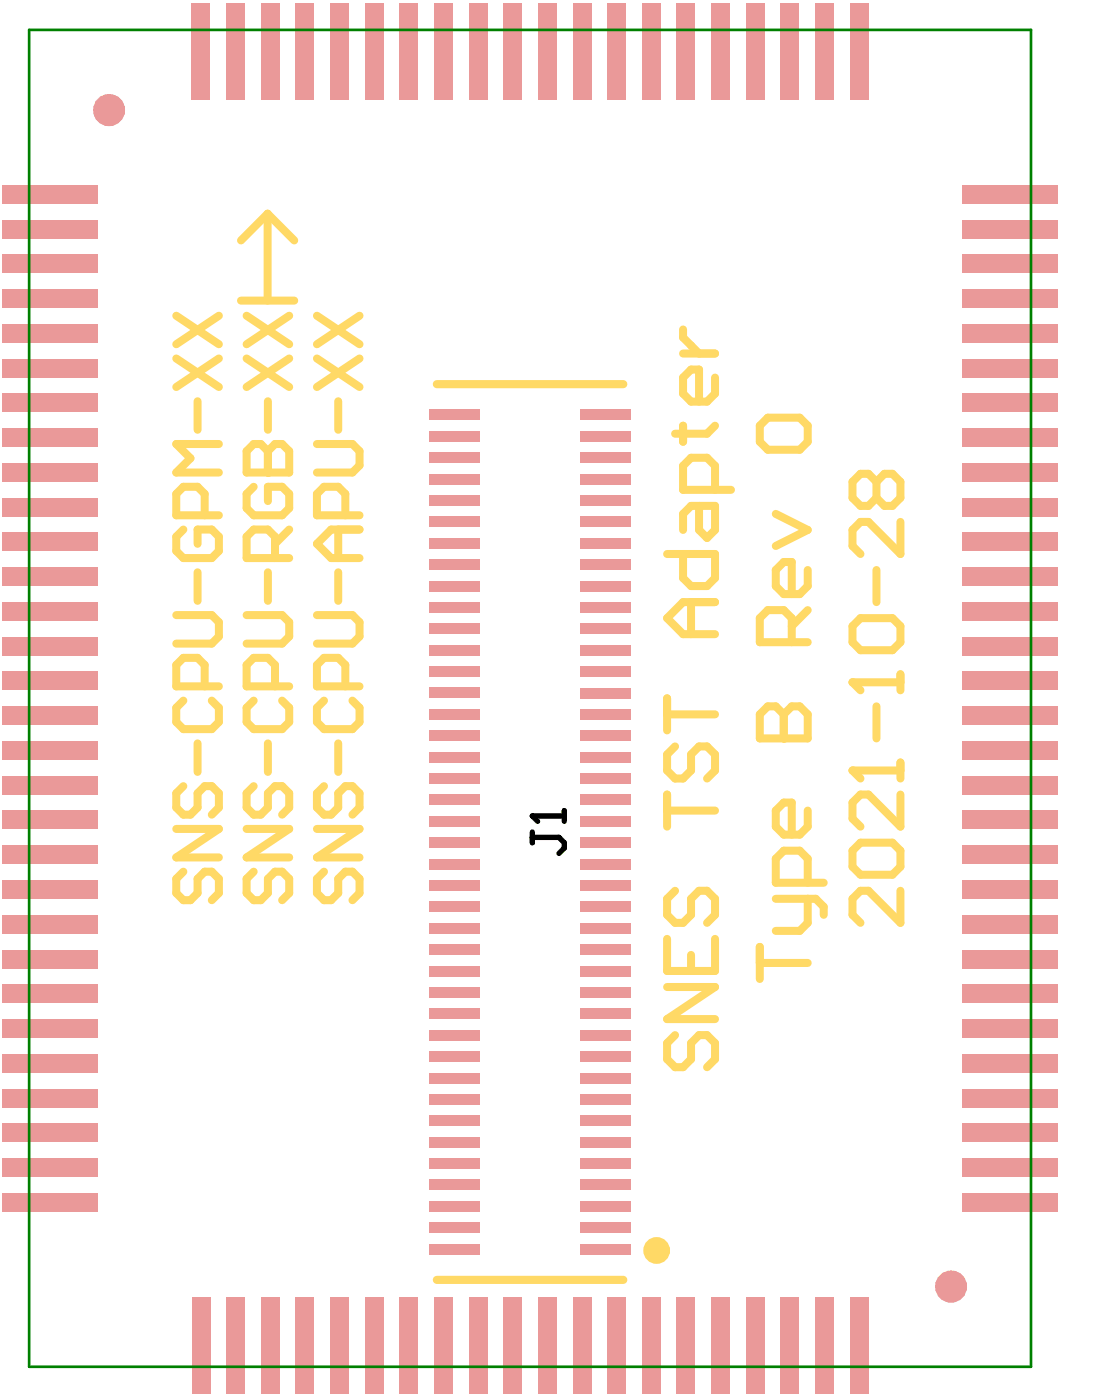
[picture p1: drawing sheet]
<svg xmlns="http://www.w3.org/2000/svg" width="68mm" height="87mm" viewBox="0 0 68 87" stroke-linecap="round" stroke-linejoin="round" font-family="sans-serif">
<g fill="none" stroke="#ea9999" stroke-width="1">
<circle cx="6.8" cy="6.9" r=".5"/>
<circle cx="59.2" cy="80.1" r=".5"/>
</g>
<g fill="#ea9999">
<path d="M26.7 30.8h3.2v.7h-3.2z" fill-rule="evenodd"/>
<path d="M26.7 32.1h3.2v.7h-3.2z" fill-rule="evenodd"/>
<path d="M26.7 33.5h3.2v.6h-3.2z" fill-rule="evenodd"/>
<path d="M26.7 25.5h3.2v.7h-3.2z" fill-rule="evenodd"/>
<path d="M26.7 26.8h3.2v.7h-3.2z" fill-rule="evenodd"/>
<path d="M26.7 28.2h3.2v.6h-3.2z" fill-rule="evenodd"/>
<path d="M26.7 29.5h3.2v.7h-3.2z" fill-rule="evenodd"/>
<path d="M36.1 30.8h3.1v.7h-3.1z" fill-rule="evenodd"/>
<path d="M36.1 32.1h3.1v.7h-3.1z" fill-rule="evenodd"/>
<path d="M36.1 33.5h3.1v.6h-3.1z" fill-rule="evenodd"/>
<path d="M36.1 25.5h3.1v.7h-3.1z" fill-rule="evenodd"/>
<path d="M36.1 26.8h3.1v.7h-3.1z" fill-rule="evenodd"/>
<path d="M36.1 28.2h3.1v.6h-3.1z" fill-rule="evenodd"/>
<path d="M36.1 29.5h3.1v.7h-3.1z" fill-rule="evenodd"/>
<path d="M36.1 38.8h3.1v.7h-3.1z" fill-rule="evenodd"/>
<path d="M26.7 38.8h3.2v.7h-3.2z" fill-rule="evenodd"/>
<path d="M26.7 37.5h3.2v.6h-3.2z" fill-rule="evenodd"/>
<path d="M36.1 37.5h3.1v.6h-3.1z" fill-rule="evenodd"/>
<path d="M26.7 36.1h3.2v.7h-3.2z" fill-rule="evenodd"/>
<path d="M36.1 36.1h3.1v.7h-3.1z" fill-rule="evenodd"/>
<path d="M26.7 34.8h3.2v.7h-3.2z" fill-rule="evenodd"/>
<path d="M36.1 34.8h3.1v.7h-3.1z" fill-rule="evenodd"/>
<path d="M36.1 44.1h3.1v.7h-3.1z" fill-rule="evenodd"/>
<path d="M26.7 44.1h3.2v.7h-3.2z" fill-rule="evenodd"/>
<path d="M26.7 42.8h3.2v.7h-3.2z" fill-rule="evenodd"/>
<path d="M36.1 42.8h3.1v.7h-3.1z" fill-rule="evenodd"/>
<path d="M26.7 41.5h3.2v.6h-3.2z" fill-rule="evenodd"/>
<path d="M36.1 41.5h3.1v.6h-3.1z" fill-rule="evenodd"/>
<path d="M26.7 40.1h3.2v.7h-3.2z" fill-rule="evenodd"/>
<path d="M36.1 40.1h3.1v.7h-3.1z" fill-rule="evenodd"/>
<path d="M36.1 49.5h3.1v.6h-3.1z" fill-rule="evenodd"/>
<path d="M26.7 49.5h3.2v.6h-3.2z" fill-rule="evenodd"/>
<path d="M26.7 48.1h3.2v.7h-3.2z" fill-rule="evenodd"/>
<path d="M36.1 48.1h3.1v.7h-3.1z" fill-rule="evenodd"/>
<path d="M26.7 46.8h3.2v.7h-3.2z" fill-rule="evenodd"/>
<path d="M36.1 46.8h3.1v.7h-3.1z" fill-rule="evenodd"/>
<path d="M26.7 45.5h3.2v.6h-3.2z" fill-rule="evenodd"/>
<path d="M36.1 45.5h3.1v.6h-3.1z" fill-rule="evenodd"/>
<path d="M36.1 54.8h3.1v.6h-3.1z" fill-rule="evenodd"/>
<path d="M26.7 54.8h3.2v.6h-3.2z" fill-rule="evenodd"/>
<path d="M26.7 53.4h3.2v.7h-3.2z" fill-rule="evenodd"/>
<path d="M36.1 53.4h3.1v.7h-3.1z" fill-rule="evenodd"/>
<path d="M26.7 52.1h3.2v.7h-3.2z" fill-rule="evenodd"/>
<path d="M36.1 52.1h3.1v.7h-3.1z" fill-rule="evenodd"/>
<path d="M26.7 50.8h3.2v.7h-3.2z" fill-rule="evenodd"/>
<path d="M36.1 50.8h3.1v.7h-3.1z" fill-rule="evenodd"/>
<path d="M36.1 60.1h3.1v.7h-3.1z" fill-rule="evenodd"/>
<path d="M26.7 60.1h3.2v.7h-3.2z" fill-rule="evenodd"/>
<path d="M26.7 58.8h3.2v.6h-3.2z" fill-rule="evenodd"/>
<path d="M36.1 58.8h3.1v.6h-3.1z" fill-rule="evenodd"/>
<path d="M26.7 57.4h3.2v.7h-3.2z" fill-rule="evenodd"/>
<path d="M36.1 57.4h3.1v.7h-3.1z" fill-rule="evenodd"/>
<path d="M26.7 56.1h3.2v.7h-3.2z" fill-rule="evenodd"/>
<path d="M36.1 56.1h3.1v.7h-3.1z" fill-rule="evenodd"/>
<path d="M36.1 65.4h3.1v.7h-3.1z" fill-rule="evenodd"/>
<path d="M26.7 65.4h3.2v.7h-3.2z" fill-rule="evenodd"/>
<path d="M26.7 64.1h3.2v.7h-3.2z" fill-rule="evenodd"/>
<path d="M36.1 64.1h3.1v.7h-3.1z" fill-rule="evenodd"/>
<path d="M26.7 62.8h3.2v.6h-3.2z" fill-rule="evenodd"/>
<path d="M36.1 62.8h3.1v.6h-3.1z" fill-rule="evenodd"/>
<path d="M26.7 61.4h3.2v.7h-3.2z" fill-rule="evenodd"/>
<path d="M36.1 61.4h3.1v.7h-3.1z" fill-rule="evenodd"/>
<path d="M36.1 70.8h3.1v.6h-3.1z" fill-rule="evenodd"/>
<path d="M26.7 70.8h3.2v.6h-3.2z" fill-rule="evenodd"/>
<path d="M26.7 69.4h3.2v.7h-3.2z" fill-rule="evenodd"/>
<path d="M36.1 69.4h3.1v.7h-3.1z" fill-rule="evenodd"/>
<path d="M26.7 68.1h3.2v.7h-3.2z" fill-rule="evenodd"/>
<path d="M36.1 68.1h3.1v.7h-3.1z" fill-rule="evenodd"/>
<path d="M26.7 66.8h3.2v.6h-3.2z" fill-rule="evenodd"/>
<path d="M36.1 66.8h3.1v.6h-3.1z" fill-rule="evenodd"/>
<path d="M36.1 72.1h3.1v.7h-3.1z" fill-rule="evenodd"/>
<path d="M26.7 72.1h3.2v.7h-3.2z" fill-rule="evenodd"/>
<path d="M36.1 73.4h3.1v.7h-3.1z" fill-rule="evenodd"/>
<path d="M26.7 73.4h3.2v.7h-3.2z" fill-rule="evenodd"/>
<path d="M36.1 74.8h3.1v.6h-3.1z" fill-rule="evenodd"/>
<path d="M26.7 74.8h3.2v.6h-3.2z" fill-rule="evenodd"/>
<path d="M36.1 77.4h3.1v.7h-3.1z" fill-rule="evenodd"/>
<path d="M26.7 76.1h3.2v.6h-3.2z" fill-rule="evenodd"/>
<path d="M26.7 77.4h3.2v.7h-3.2z" fill-rule="evenodd"/>
<path d="M36.1 76.1h3.1v.6h-3.1z" fill-rule="evenodd"/>
<path d="M.2 13.7h5.9v1.1h-5.9z" fill-rule="evenodd"/>
<path d="M.2 11.5h5.9v1.2h-5.9z" fill-rule="evenodd"/>
<path d="M.2 15.8h5.9v1.2h-5.9z" fill-rule="evenodd"/>
<path d="M.2 20.2h5.9v1.1h-5.9z" fill-rule="evenodd"/>
<path d="M.2 18h5.9v1.2h-5.9z" fill-rule="evenodd"/>
<path d="M.2 24.5h5.9v1.2h-5.9z" fill-rule="evenodd"/>
<path d="M.2 22.3h5.9v1.2h-5.9z" fill-rule="evenodd"/>
<path d="M.2 28.8h5.9v1.2h-5.9z" fill-rule="evenodd"/>
<path d="M.2 26.7h5.9v1.1h-5.9z" fill-rule="evenodd"/>
<path d="M.2 33.1h5.9v1.2h-5.9z" fill-rule="evenodd"/>
<path d="M.2 31h5.9v1.1h-5.9z" fill-rule="evenodd"/>
<path d="M.2 37.5h5.9v1.1h-5.9z" fill-rule="evenodd"/>
<path d="M.2 35.3h5.9v1.2h-5.9z" fill-rule="evenodd"/>
<path d="M.2 41.8h5.9v1.2h-5.9z" fill-rule="evenodd"/>
<path d="M.2 39.6h5.9v1.2h-5.9z" fill-rule="evenodd"/>
<path d="M.2 69.9h5.9v1.2h-5.9z" fill-rule="evenodd"/>
<path d="M.2 72.1h5.9v1.2h-5.9z" fill-rule="evenodd"/>
<path d="M.2 65.6h5.9v1.2h-5.9z" fill-rule="evenodd"/>
<path d="M.2 67.8h5.9v1.1h-5.9z" fill-rule="evenodd"/>
<path d="M.2 61.3h5.9v1.1h-5.9z" fill-rule="evenodd"/>
<path d="M.2 63.4h5.9v1.2h-5.9z" fill-rule="evenodd"/>
<path d="M.2 56.9h5.9v1.2h-5.9z" fill-rule="evenodd"/>
<path d="M.2 59.1h5.9v1.2h-5.9z" fill-rule="evenodd"/>
<path d="M.2 52.6h5.9v1.2h-5.9z" fill-rule="evenodd"/>
<path d="M.2 54.8h5.9v1.1h-5.9z" fill-rule="evenodd"/>
<path d="M.2 48.3h5.9v1.2h-5.9z" fill-rule="evenodd"/>
<path d="M.2 50.5h5.9v1.1h-5.9z" fill-rule="evenodd"/>
<path d="M.2 46.1h5.9v1.2h-5.9z" fill-rule="evenodd"/>
<path d="M.2 44h5.9v1.1h-5.9z" fill-rule="evenodd"/>
<path d="M.2 74.3h5.9v1.1h-5.9z" fill-rule="evenodd"/>
<path d="M44.3 80.7h1.1v6h-1.1z" fill-rule="evenodd"/>
<path d="M46.4 80.7h1.2v6h-1.2z" fill-rule="evenodd"/>
<path d="M50.7 80.7h1.2v6h-1.2z" fill-rule="evenodd"/>
<path d="M48.6 80.7h1.1v6h-1.1z" fill-rule="evenodd"/>
<path d="M52.9 80.7h1.1v6h-1.1z" fill-rule="evenodd"/>
<path d="M39.9 80.7h1.2v6h-1.2z" fill-rule="evenodd"/>
<path d="M42.1 80.7h1.2v6h-1.2z" fill-rule="evenodd"/>
<path d="M35.6 80.7h1.2v6h-1.2z" fill-rule="evenodd"/>
<path d="M37.8 80.7h1.1v6h-1.1z" fill-rule="evenodd"/>
<path d="M31.3 80.7h1.2v6h-1.2z" fill-rule="evenodd"/>
<path d="M33.5 80.7h1.1v6h-1.1z" fill-rule="evenodd"/>
<path d="M27 80.7h1.2v6h-1.2z" fill-rule="evenodd"/>
<path d="M29.2 80.7h1.1v6h-1.1z" fill-rule="evenodd"/>
<path d="M22.7 80.7h1.2v6h-1.2z" fill-rule="evenodd"/>
<path d="M24.9 80.7h1.1v6h-1.1z" fill-rule="evenodd"/>
<path d="M18.4 80.7h1.2v6h-1.2z" fill-rule="evenodd"/>
<path d="M20.5 80.7h1.2v6h-1.2z" fill-rule="evenodd"/>
<path d="M16.2 80.7h1.2v6h-1.2z" fill-rule="evenodd"/>
<path d="M11.9 80.7h1.2v6h-1.2z" fill-rule="evenodd"/>
<path d="M14.1 80.7h1.1v6h-1.1z" fill-rule="evenodd"/>
<path d="M50.7 .2h1.2v6h-1.2z" fill-rule="evenodd"/>
<path d="M52.9 .2h1.1v6h-1.1z" fill-rule="evenodd"/>
<path d="M48.6 .2h1.1v6h-1.1z" fill-rule="evenodd"/>
<path d="M44.3 .2h1.1v6h-1.1z" fill-rule="evenodd"/>
<path d="M46.4 .2h1.2v6h-1.2z" fill-rule="evenodd"/>
<path d="M39.9 .2h1.2v6h-1.2z" fill-rule="evenodd"/>
<path d="M42.1 .2h1.2v6h-1.2z" fill-rule="evenodd"/>
<path d="M35.6 .2h1.2v6h-1.2z" fill-rule="evenodd"/>
<path d="M37.8 .2h1.1v6h-1.1z" fill-rule="evenodd"/>
<path d="M31.3 .2h1.2v6h-1.2z" fill-rule="evenodd"/>
<path d="M33.5 .2h1.1v6h-1.1z" fill-rule="evenodd"/>
<path d="M27 .2h1.2v6h-1.2z" fill-rule="evenodd"/>
<path d="M29.2 .2h1.1v6h-1.1z" fill-rule="evenodd"/>
<path d="M22.7 .2h1.2v6h-1.2z" fill-rule="evenodd"/>
<path d="M24.9 .2h1.1v6h-1.1z" fill-rule="evenodd"/>
<path d="M11.9 .2h1.2v6h-1.2z" fill-rule="evenodd"/>
<path d="M16.2 .2h1.2v6h-1.2z" fill-rule="evenodd"/>
<path d="M14.1 .2h1.1v6h-1.1z" fill-rule="evenodd"/>
<path d="M18.4 .2h1.2v6h-1.2z" fill-rule="evenodd"/>
<path d="M20.5 .2h1.2v6h-1.2z" fill-rule="evenodd"/>
<path d="M59.8 11.5h6v1.2h-6z" fill-rule="evenodd"/>
<path d="M59.8 41.8h6v1.2h-6z" fill-rule="evenodd"/>
<path d="M59.8 39.6h6v1.2h-6z" fill-rule="evenodd"/>
<path d="M59.8 35.3h6v1.2h-6z" fill-rule="evenodd"/>
<path d="M59.8 37.5h6v1.1h-6z" fill-rule="evenodd"/>
<path d="M59.8 31h6v1.1h-6z" fill-rule="evenodd"/>
<path d="M59.8 33.1h6v1.2h-6z" fill-rule="evenodd"/>
<path d="M59.8 26.7h6v1.1h-6z" fill-rule="evenodd"/>
<path d="M59.8 28.8h6v1.2h-6z" fill-rule="evenodd"/>
<path d="M59.8 22.3h6v1.2h-6z" fill-rule="evenodd"/>
<path d="M59.8 24.5h6v1.2h-6z" fill-rule="evenodd"/>
<path d="M59.8 18h6v1.2h-6z" fill-rule="evenodd"/>
<path d="M59.8 20.2h6v1.1h-6z" fill-rule="evenodd"/>
<path d="M59.8 13.7h6v1.1h-6z" fill-rule="evenodd"/>
<path d="M59.8 15.8h6v1.2h-6z" fill-rule="evenodd"/>
<path d="M59.8 46.1h6v1.2h-6z" fill-rule="evenodd"/>
<path d="M59.8 44h6v1.1h-6z" fill-rule="evenodd"/>
<path d="M59.8 50.5h6v1.1h-6z" fill-rule="evenodd"/>
<path d="M59.8 48.3h6v1.2h-6z" fill-rule="evenodd"/>
<path d="M59.8 54.8h6v1.1h-6z" fill-rule="evenodd"/>
<path d="M59.8 52.6h6v1.2h-6z" fill-rule="evenodd"/>
<path d="M59.8 59.1h6v1.2h-6z" fill-rule="evenodd"/>
<path d="M59.8 56.9h6v1.2h-6z" fill-rule="evenodd"/>
<path d="M59.8 63.4h6v1.2h-6z" fill-rule="evenodd"/>
<path d="M59.8 61.3h6v1.1h-6z" fill-rule="evenodd"/>
<path d="M59.8 67.8h6v1.1h-6z" fill-rule="evenodd"/>
<path d="M59.8 65.6h6v1.2h-6z" fill-rule="evenodd"/>
<path d="M59.8 69.9h6v1.2h-6z" fill-rule="evenodd"/>
<path d="M59.8 74.3h6v1.1h-6z" fill-rule="evenodd"/>
<path d="M59.8 72.1h6v1.2h-6z" fill-rule="evenodd"/>
</g>
<path d="M27.2 23.9h11.6M27.2 79.7h11.6" fill="none" stroke="#ffd966" stroke-width=".51"/>
<g fill="none" stroke="#ffd966" stroke-width=".5">
<path d="M15 18.7h3.3M16.7 13.3l1.6 1.7M16.7 13.3v5.4M16.7 13.3l-1.7 1.7M41.5 34.5h3v1.5l-.5 .5h-1l-.5-.5v-1.5M42.5 20.5v.5l1 1M42.5 26.5v1M42.5 22h2M43 37.5v2M43.5 31.5v1.5l.5 .5 .5-.5v-1.5h-1.5l-.5 .5v1M44.5 23.5v1l-.5 .5h-1l-.5-.5v-1l.5-.5h.5v2M44.5 30.5v-1.5l-.5-.5h-1l-.5 .5v1.5h3"/>
<path d="M44.5 37.5h-2l-1 1 1 1h2M44.5 26.5l-.5 .5h-2M41.5 43.5v2M41.5 49.5v1.9M41.5 58.4v2h3v-2M41.5 50.5h3M41.5 44.5h3M42 46.5l-.5 .5v1l.5 .5h.5l.5-.5v-1l.5-.5h.5l.5 .5v1l-.5 .5M42 55.4l-.5 .5v1l.5 .5h.5l.5-.5v-1l.5-.5h.5l.5 .5v1l-.5 .5M43 59.4v1M47.3 58.9v2M47.3 59.9h3"/>
<path d="M47.3 46h3v-1.5l-.5-.5h-.5l-.5 .5v1.5M48.3 55.9h2.5l.4 .5v.5M50.3 55.9v1.5l-.5 .5h-1.5M50.3 50.5v.9l-.5 .5h-1l-.5-.5v-.9l.5-.5h.5v1.9M50.3 54.9v-1.5l-.5-.5h-1l-.5 .5v1.5h2.9M41.5 61.4h3l-3 2h3M42 64.4l-.5 .5v1l.5 .5h.5l.5-.5v-1l.5-.5h.5l.5 .5v1l-.5 .5"/>
</g>
<circle cx="48.8" cy="46" r=".25" fill="#ffd966"/>
<path d="M47.8 26h2l.5 .5v1l-.5 .5h-2l-.5-.5v-1zM48.3 32l2 1-2 1M49.3 40v-1.5l-.5-.5h-1l-.5 .5v1.5h3M50.3 35.5v1l-.5 .5h-1l-.5-.5v-1l.5-.5h.5v2M50.3 38l-1 1M47.3 46v-1.5l.5-.5h.5l.5 .5v1.5M53 48h3M53.5 52.4h2l.5 .5v1l-.5 .5h-2l-.5-.5v-1zM56 47.5v1M56 49.5v1.9l-2-1.9h-.5l-.5 .5v1l.5 .4M56 55.4v2l-2-2h-.5l-.5 .5v1l.5 .5" fill="none" stroke="#ffd966" stroke-width=".5"/>
<circle cx="53" cy="48" r=".25" fill="#ffd966"/>
<path d="M53 48l.5 .5M53 42.5h3M54.5 44v2M56 42v1" fill="none" stroke="#ffd966" stroke-width=".5"/>
<circle cx="53" cy="42.5" r=".25" fill="#ffd966"/>
<g fill="none" stroke="#ffd966" stroke-width=".5">
<path d="M11 19.7l2.6 1.7M13.6 19.7l-2.6 1.7M11 38.3h2.2l.4 .4v.9l-.4 .5h-2.2M11 22.3l2.6 1.8M11.4 33l-.4 .4v.9l.4 .4h1.8l.4-.4v-.9l-.4-.4h-.9v.8M12.3 25v1.7M12.3 35.6v1.8M12.7 32.1v-1.4l-.4-.4h-.9l-.4 .4v1.4h2.6M13.6 27.6h-2.6l.9 .9-.9 .9h2.6M13.6 22.3l-2.6 1.8M15.3 38.3h2.3l.4 .4v.9l-.4 .5h-2.3M15.3 29.4h2.7v-1.3l-.4-.5h-.5l-.4 .5v1.3"/>
<path d="M15.8 30.3l-.5 .4v.9l.5 .5h1.8l.4-.5v-.9l-.4-.4h-.9v.9M16.7 35.6v1.8M17.1 34.7v-1.3l-.4-.4h-.9l-.5 .4v1.3h2.7M18 33l-.9 .8M53.5 38.5h2l.5 .5v1l-.5 .5h-2l-.5-.5v-1zM54.5 30l-.5-.5h-.5l-.5 .5v1l.5 .5h.5l.5-.5M54.5 30l.5-.5h.5l.5 .5v1l-.5 .5h-.5l-.5-.5M54.5 30v1M54.5 35.5v2M56 32.5v2l-2-2h-.5l-.5 .5v1l.5 .5M11 51.6h2.6l-2.6 1.8h2.6M11.4 54.3l-.4 .4v.9l.4 .4h.5l.4-.4v-.9l.4-.4h.5l.4 .4v.9l-.4 .4"/>
<path d="M11.4 43.6l-.4 .5v.8l.4 .5h1.8l.4-.5v-.8l-.4-.5M11.4 48.9l-.4 .5v.9l.4 .4h.5l.4-.4v-.9l.4-.5h.5l.4 .5v.9l-.4 .4M12.3 46.3v1.7M12.7 42.7v-1.3l-.4-.5h-.9l-.4 .5v1.3h2.6M15.3 51.6h2.7l-2.7 1.8h2.7M15.8 54.3l-.5 .4v.9l.5 .4h.4l.5-.4v-.9l.4-.4h.5l.4 .4v.9l-.4 .4M15.8 48.9l-.5 .5v.9l.5 .4h.4l.5-.4v-.9l.4-.5h.5l.4 .5v.9l-.4 .4M15.8 43.6l-.5 .5v.8l.5 .5h1.8l.4-.5v-.8l-.4-.5M16.7 46.3v1.7M17.1 42.7v-1.3l-.4-.5h-.9l-.5 .5v1.3h2.7M53 42.5l.5 .5"/>
</g>
<circle cx="16.7" cy="29.4" r=".25" fill="#ffd966"/>
<g fill="none" stroke="#ffd966" stroke-width=".5">
<path d="M15.3 19.7l2.7 1.7M18 19.7l-2.7 1.7M19.7 19.7l2.7 1.7M22.4 19.7l-2.7 1.7M15.3 29.4v-1.3l.5-.5h.4l.5 .5v1.3M15.3 22.3l2.7 1.8M16.7 25v1.7M18 22.3l-2.7 1.8M19.7 27.6h2.2l.5 .5v.9l-.5 .4h-2.2M19.7 38.3h2.2l.5 .4v.9l-.5 .5h-2.2M19.7 22.3l2.7 1.8M21 25v1.7"/>
<path d="M21 33v1.7M21 35.6v1.8M21.5 32.1v-1.4l-.5-.4h-.8l-.5 .4v1.4h2.7M22.4 33h-1.8l-.9 .8 .9 .9h1.8M22.4 22.3l-2.7 1.8M19.7 51.6h2.7l-2.7 1.8h2.7M20.2 54.3l-.5 .4v.9l.5 .4h.4l.4-.4v-.9l.5-.4h.4l.5 .4v.9l-.5 .4M20.2 43.6l-.5 .5v.8l.5 .5h1.7l.5-.5v-.8l-.5-.5M20.2 48.9l-.5 .5v.9l.5 .4h.4l.4-.4v-.9l.5-.5h.4l.5 .5v.9l-.5 .4M21 46.3v1.7M21.5 42.7v-1.3l-.5-.5h-.8l-.5 .5v1.3h2.7"/>
</g>
<circle cx="40.9" cy="77.8" r=".42" fill="none" stroke="#ffd966" stroke-width=".83"/>
<path d="M1.8 1.9h62.3v83.2h-62.3z" fill="none" stroke="#008000" stroke-width=".17"/>
<path d="M33.1 51.8v.7M33.1 52.1h1.7l.3 .4v.3l-.3 .3M35.1 50.5v.6M35.1 50.8h-2l.4 .3" fill="none" stroke="#000" stroke-width=".33"/>
<circle cx="33.1" cy="50.8" r=".17" fill="#000"/>
</svg>
